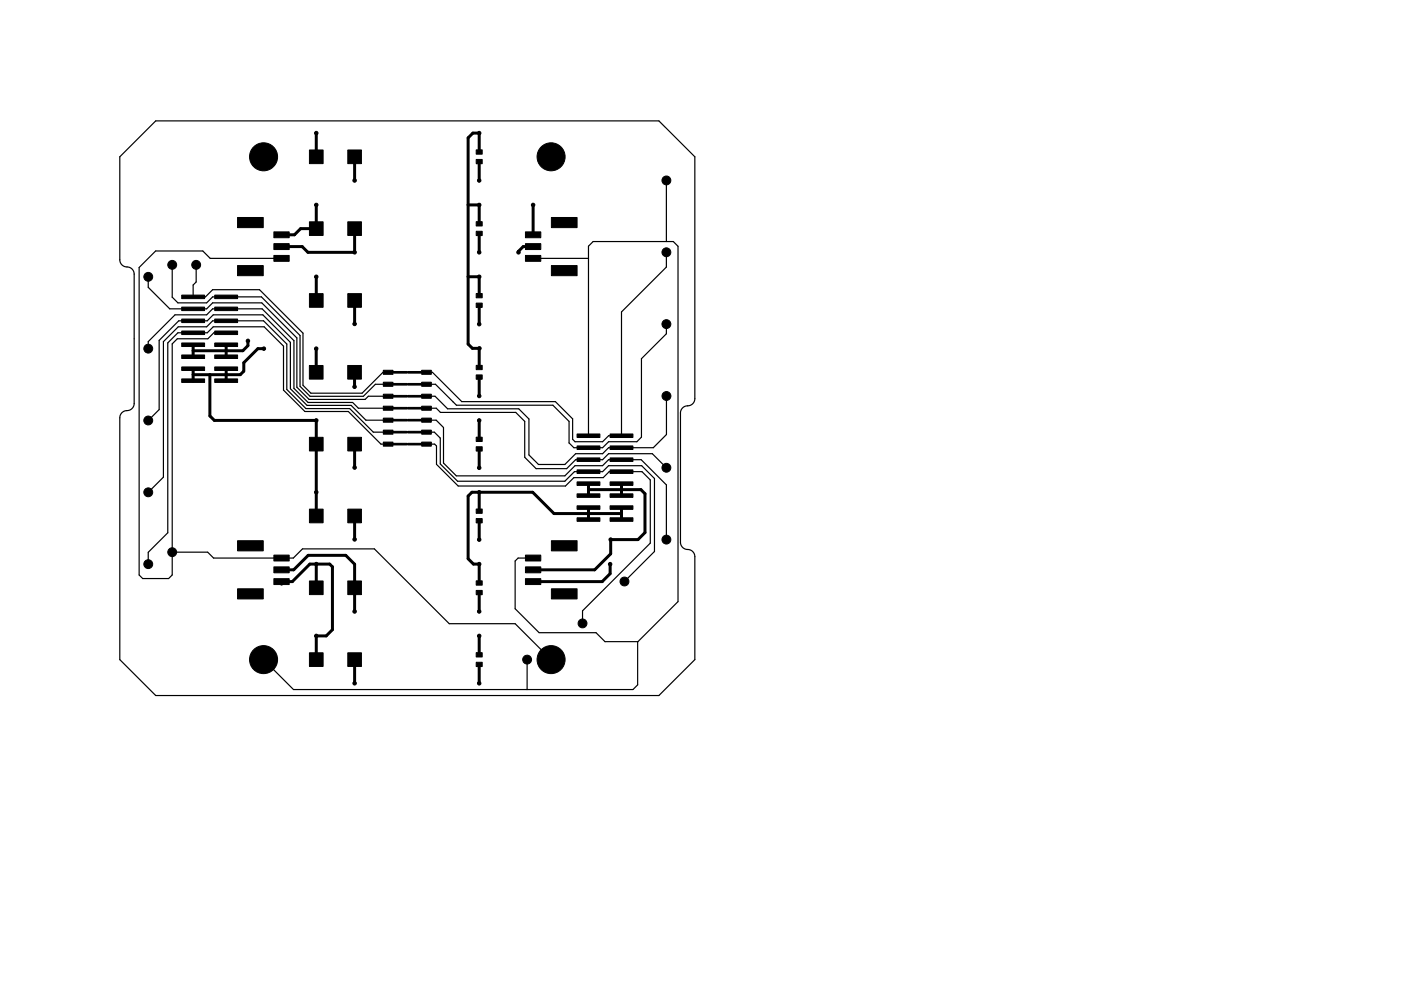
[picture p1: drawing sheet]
<svg xmlns="http://www.w3.org/2000/svg" width="297mm" height="210mm" viewBox="0 0 297 210" stroke-linecap="round" stroke-linejoin="round" font-family="sans-serif">
<g fill="none" stroke="#000" stroke-width=".25">
<path d="M33 25.6h106.7l7.6 7.7v51.3a1.66 1.66 0 0 1-1.9 1.6l-.8 .4-.3 1v27.5a1.66 1.66 0 0 0 1.9 1.5l.8 .5 .3 .9v21.9l-7.6 7.7h-106.7l-7.6-7.7v-51.3a1.66 1.66 0 0 1 1.9-1.5l.8-.5 .3-1v-27.4a1.66 1.66 0 0 0-1.9-1.6l-.7-.5-.4-.9v-21.9zM141.3 38.3v12.9M31.4 58.7v2.3l4.6 4.5h7.8l1.3-1.2h10.4l7.4 7.4v10.5l2.6 2.5h11.9l.7-.6h14.1l2.7 2.6h15.1l2.1 2.2v7.6l2.1 2h5.6l2.2-2.2h5.8l1.2-1.3h9.5l2.8-2.8v-8.2M36.5 56.2v6.8l1.2 1.3h6.1l1.3-1.3h10.3l8.2 8.2v10.8l2.1 2.1h11.3l2.6-2.6h12.7l4.5 4.5h20.4l3.4 3.4v4.6l1.1 1h6.1l1.2-1.3h6l1-1v-16.6l5.3-5.3v-2M59.7 54.8h-15.1l-1.6-1.6h-10l-3.5 3.5v65.3l.7 .7h5.5l.8-.7v-49l1.1-1.1h6.5l1.2-1.3h2.7M113 54.8h11.8M141.3 53.5v3.2l-9.5 9.5v26.3h-2.8l-1.2 1.2h-5.9l-.5-.5v-4.3l-3.6-3.7h-19.9l-6.2-6.2h-10.5l-4.4 4.4h-10.9l-1.7-1.7v-11l-9.2-9.2h-9.9l-1.5 1.5h-2.7v-2.5l.7-.7v-3.6M31.4 74v-1.5l5.7-5.7h6.7l1.3-1.3h10.5l6.7 6.8v10.1l3 3h9.5l1.2 1.2h16.5l.9 .9h15.9l2 1.9v7.6l2.4 2.4h6.4l1.9-1.9h5.8l1.2-1.2h9.3l3 2.9M31.4 89.2l2.3-2.3v-14.7l4.2-4.1h6l1.3-1.3h10.5l5.9 5.8v9.9l3.5 3.5h9.3l3.2 3.1h14.9l1.5 1.6v7.5l2.7 2.8h23.1l2.1-2.2h5.9l1.2-1.3h6.9l5.4 5.4v11.6M82.3 91.4v.3M124.8 92.5v-40.3l1-1h17l1 1v75.4l-8.5 8.5h-7l-1.9-1.9h-12.1l-5.1-5v-10.2l.6-.6h3.2M31.4 119.7v-2.5l4.2-4.2v-40.2l2.1-2.2h6.2l1.3-1.3h10.8l4.1 4.1v9.4l4.5 4.5h9.3l6.9 6.9h11.4l.3 .4v3.9l4.6 4.6h22.8l1.8-1.8h6.2l1.3-1.2h6.9l1.8 1.7v13.4l-14.4 14.4v2.7"/>
<path d="M31.4 104.5l3.2-3.3v-28.7l3.2-3.2h6l1.3-1.2h10.8l4.9 4.9v9.6l4.1 4.1h9.2l5 5h13l1.2 1.2v5.5l3.7 3.7h22.8l2-2h6l1.2-1.3h7l2.8 2.7v15.5l-6.4 6.4M36.5 117.2h7.5l1.3 1.2h16.9l1.9-1.9h15.3l15.8 15.8h14l7.6 7.6M111.8 139.9v6.4M135.2 136.1v9.2l-1 1h-72l-6.3-6.4"/>
</g>
<g fill="#000" stroke="#000" stroke-width=".21">
<path d="M65.6 31.8h2.9v2.9h-2.9zM73.7 31.8h2.9v2.9h-2.9zM101 31.8h1.2v.9h-1.2zM101 33.8h1.2v.9h-1.2zM50.4 56.3h5.4v2.2h-5.4zM50.4 46.1h5.4v2.2h-5.4zM58.1 51.7h3.2v1.2h-3.2zM58.1 54.2h3.2v1.2h-3.2zM58.1 49.2h3.2v1.2h-3.2zM65.6 47.1h2.9v2.9h-2.9zM73.7 47.1h2.9v2.9h-2.9zM101 47h1.2v.9h-1.2z"/>
<path d="M101 49.1h1.2v.9h-1.2zM111.4 51.7h3.3v1.2h-3.3zM111.4 49.2h3.3v1.2h-3.3zM111.4 54.2h3.3v1.2h-3.3zM116.9 46.1h5.5v2.2h-5.5zM116.9 56.3h5.5v2.2h-5.5zM38.5 62.6h4.9v.8h-4.9zM38.5 65.2h4.9v.7h-4.9zM38.5 67.7h4.9v.7h-4.9zM38.5 70.2h4.9v.8h-4.9zM38.5 72.8h4.9v.7h-4.9zM38.5 75.3h4.9v.8h-4.9z"/>
<path d="M38.5 77.9h4.9v.7h-4.9zM45.5 62.6h4.9v.8h-4.9zM45.5 65.2h4.9v.7h-4.9zM45.5 67.7h4.9v.7h-4.9zM45.5 70.2h4.9v.8h-4.9zM45.5 72.8h4.9v.7h-4.9zM45.5 75.3h4.9v.8h-4.9zM45.5 77.9h4.9v.7h-4.9zM65.6 62.3h2.9v2.9h-2.9zM73.7 62.3h2.9v2.9h-2.9zM81.3 78.6h2v.8h-2zM83.4 78.8h2.9v.4h-2.9z"/>
<path d="M86.4 78.8h2.9v.4h-2.9zM89.4 78.6h2v.8h-2zM101 62.3h1.2v.9h-1.2zM101 64.3h1.2v.9h-1.2zM101 77.5h1.2v.9h-1.2zM38.5 80.4h4.9v.7h-4.9zM45.5 80.4h4.9v.7h-4.9zM65.6 77.5h2.9v2.9h-2.9zM65.6 92.8h2.9v2.9h-2.9zM73.7 77.5h2.9v2.9h-2.9zM73.7 92.8h2.9v2.9h-2.9zM81.3 81.1h2v.9h-2z"/>
<path d="M81.3 83.6h2v.9h-2zM81.3 86.2h2v.8h-2zM81.3 88.7h2v.9h-2zM81.3 91.3h2v.8h-2zM81.3 93.8h2v.9h-2zM83.4 81.4h2.9v.3h-2.9zM83.4 83.9h2.9v.3h-2.9zM83.4 86.4h2.9v.4h-2.9zM83.4 89h2.9v.3h-2.9zM83.4 91.5h2.9v.4h-2.9zM83.4 94.1h2.9v.3h-2.9zM86.4 81.4h2.9v.3h-2.9z"/>
<path d="M86.4 83.9h2.9v.3h-2.9zM86.4 86.4h2.9v.4h-2.9zM86.4 89h2.9v.3h-2.9zM86.4 91.5h2.9v.4h-2.9zM86.4 94.1h2.9v.3h-2.9zM89.4 81.1h2v.9h-2zM89.4 83.6h2v.9h-2zM89.4 86.2h2v.8h-2zM89.4 88.7h2v.9h-2zM89.4 91.3h2v.8h-2zM89.4 93.8h2v.9h-2zM101 79.5h1.2v1h-1.2z"/>
<path d="M101 92.8h1.2v.9h-1.2zM101 94.8h1.2v.9h-1.2zM122.3 92.1h4.9v.7h-4.9zM122.3 94.6h4.9v.8h-4.9zM122.3 97.2h4.9v.7h-4.9zM122.3 99.7h4.9v.7h-4.9zM129.3 92.1h4.9v.7h-4.9zM129.3 94.6h4.9v.8h-4.9zM129.3 97.2h4.9v.7h-4.9zM129.3 99.7h4.9v.7h-4.9zM50.4 114.7h5.4v2.2h-5.4zM58.1 117.8h3.2v1.2h-3.2z"/>
<path d="M65.6 108h2.9v2.9h-2.9zM73.7 108h2.9v2.9h-2.9zM101 108h1.2v.9h-1.2zM101 110h1.2v.9h-1.2zM111.4 117.8h3.3v1.2h-3.3zM116.9 114.7h5.5v2.2h-5.5zM122.3 102.2h4.9v.8h-4.9zM122.3 104.8h4.9v.7h-4.9zM122.3 107.3h4.9v.8h-4.9zM122.3 109.9h4.9v.7h-4.9zM129.3 102.2h4.9v.8h-4.9zM129.3 104.8h4.9v.7h-4.9z"/>
<path d="M129.3 107.3h4.9v.8h-4.9zM129.3 109.9h4.9v.7h-4.9zM50.4 124.9h5.4v2.2h-5.4zM58.1 120.3h3.2v1.2h-3.2zM58.1 122.8h3.2v1.2h-3.2zM65.6 123.3h2.9v2.9h-2.9zM73.7 123.3h2.9v2.9h-2.9zM101 123.2h1.2v.9h-1.2zM101 125.3h1.2v.9h-1.2zM101 138.5h1.2v.9h-1.2zM111.4 120.3h3.3v1.2h-3.3zM111.4 122.8h3.3v1.2h-3.3z"/>
<path d="M116.9 124.9h5.5v2.2h-5.5zM65.6 138.5h2.9v2.9h-2.9zM73.7 138.5h2.9v2.9h-2.9zM101 140.5h1.2v.9h-1.2z"/>
<circle cx="55.9" cy="33.3" r="2.97"/>
<circle cx="67.1" cy="28.2" r=".37"/>
<circle cx="75.2" cy="38.3" r=".37"/>
<circle cx="101.6" cy="38.3" r=".37"/>
<circle cx="101.6" cy="28.2" r=".37"/>
<circle cx="116.8" cy="33.3" r="2.97"/>
<circle cx="141.3" cy="38.3" r=".94"/>
<circle cx="31.4" cy="58.7" r=".94"/>
<circle cx="36.5" cy="56.2" r=".94"/>
<circle cx="41.6" cy="56.2" r=".94"/>
<circle cx="67.1" cy="43.5" r=".37"/>
<circle cx="67.1" cy="58.7" r=".37"/>
<circle cx="75.2" cy="53.5" r=".37"/>
<circle cx="101.6" cy="53.5" r=".37"/>
<circle cx="101.6" cy="58.7" r=".37"/>
<circle cx="101.6" cy="43.5" r=".37"/>
<circle cx="109.9" cy="53.5" r=".37"/>
<circle cx="113" cy="43.5" r=".37"/>
<circle cx="141.3" cy="53.5" r=".94"/>
<circle cx="31.4" cy="74" r=".94"/>
<circle cx="52.6" cy="72.3" r=".37"/>
<circle cx="55.9" cy="74" r=".37"/>
<circle cx="67" cy="74" r=".37"/>
<circle cx="75.2" cy="68.7" r=".37"/>
<circle cx="101.6" cy="68.8" r=".37"/>
<circle cx="101.7" cy="73.9" r=".37"/>
<circle cx="141.3" cy="68.8" r=".94"/>
<circle cx="31.4" cy="89.2" r=".94"/>
<circle cx="67.1" cy="89.2" r=".37"/>
<circle cx="75.2" cy="82.1" r=".37"/>
<circle cx="75.2" cy="99.2" r=".37"/>
<circle cx="101.6" cy="89.2" r=".37"/>
<circle cx="101.6" cy="99.3" r=".37"/>
<circle cx="101.6" cy="84" r=".37"/>
<circle cx="141.3" cy="99.2" r=".94"/>
<circle cx="141.3" cy="84" r=".94"/>
<circle cx="31.4" cy="119.7" r=".94"/>
<circle cx="31.4" cy="104.5" r=".94"/>
<circle cx="36.5" cy="117.2" r=".94"/>
<circle cx="67.1" cy="119.7" r=".37"/>
<circle cx="67.1" cy="104.4" r=".37"/>
<circle cx="75.2" cy="114.4" r=".37"/>
<circle cx="101.6" cy="114.5" r=".37"/>
<circle cx="101.6" cy="104.4" r=".37"/>
<circle cx="101.6" cy="119.7" r=".37"/>
<circle cx="129.4" cy="119.7" r=".37"/>
<circle cx="129.5" cy="114.5" r=".37"/>
<circle cx="141.3" cy="114.5" r=".94"/>
<circle cx="55.9" cy="139.9" r="2.97"/>
<circle cx="67.1" cy="134.9" r=".37"/>
<circle cx="75.2" cy="129.7" r=".37"/>
<circle cx="101.6" cy="134.9" r=".37"/>
<circle cx="101.6" cy="129.7" r=".37"/>
<circle cx="111.8" cy="139.9" r=".94"/>
<circle cx="116.8" cy="139.9" r="2.97"/>
<circle cx="123.5" cy="132.3" r=".94"/>
<circle cx="132.4" cy="123.4" r=".94"/>
<circle cx="75.2" cy="145" r=".37"/>
<circle cx="101.6" cy="145" r=".37"/>
</g>
<g fill="none" stroke="#000" stroke-width=".63">
<path d="M67.1 28.2v5.1M75.2 33.3v5M101.6 32.3v-4.1h-1.3l-1.1 1v43.8l1 .9h1.5l-.1 4.1M101.6 34.3v4M67.1 43.5v5h-3.4l-1.3 1.3h-2.7M67.1 58.7v5M75.2 48.5v5h-9.9l-1.2-1.2h-4.4M99.2 43.5h2.4v4M99.2 58.7h2.4v4M101.6 49.5v4M113 52.3h-2.1l-1 1v.2M113 43.5v6.3"/>
<path d="M40.9 73.1v2.6M40.9 78.2v2.6M44.5 79.5v8.7l1 1h21.6v20.3M48 73.1v2.6M48 78.2v2.6M52.6 72.3v1l-1.1 1.1h-10.6M55.9 74h-1.2l-3 3v1.7l-.8 .8h-10M67 74v5M75.2 79v3.1M75.2 63.7v5M101.6 64.8v4M75.2 94.2v5"/>
<path d="M101.6 80v4M101.6 89.2v4M101.6 95.2v4.1M67.1 119.7v5M75.2 109.5v4.9M101.6 104.4v4.1M101.6 110.5v4M124.8 103.9h11.1l.9 .8v8.3l-1.5 1.5h-5.8v3l-3.4 3.4h-13.1M124.8 102.6v2.6M124.8 107.7v2.5M129.4 119.7v2l-1.7 1.7h-14.7M131.8 102.6v2.6"/>
<path d="M131.8 107.7v2.5M131.8 109h-14.3l-4.6-4.6h-12.8l-.9 .8v13.3l1.2 1.2h1.2v4M59.7 120.9h2.6l3-3.1h8l1.9 1.9v10M59.7 123.9v-.5h2.3l3.7-3.7h4.2l.6 .6v13.3l-1.3 1.3h-2.1v5M75.2 139.9v5.1M101.6 125.7v4M101.6 134.9v4M101.6 141v4"/>
</g>
</svg>
